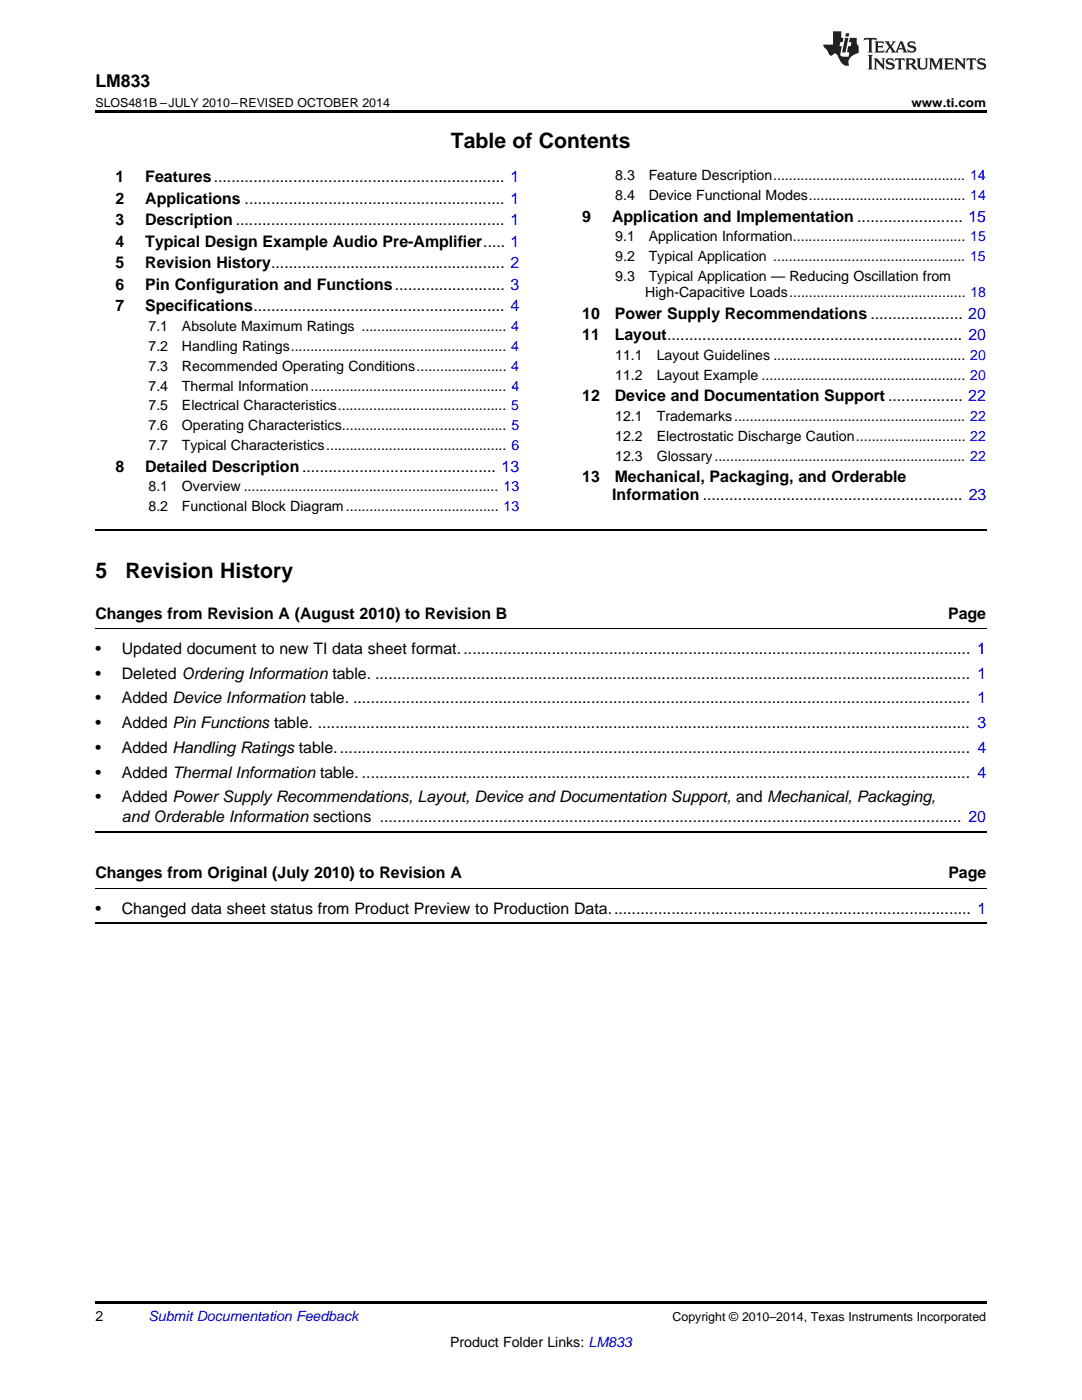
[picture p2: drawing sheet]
<svg xmlns="http://www.w3.org/2000/svg" width="216mm" height="279mm" viewBox="0 0 216 279" stroke-linecap="round" stroke-linejoin="round" font-family="sans-serif">
<defs><g id="words">
<g font-size="4.2">
<text x="90" y="29.6">Table of Contents</text>
<text x="19" y="115.3">5</text>
<text x="25" y="115.3">Revision History</text>
</g>
<text font-size="3.5" x="19" y="17.3">LM833</text>
<g font-size="3.2">
<text x="23" y="36.3">1</text>
<text x="23" y="40.6">2</text>
<text x="29" y="36.3">Features.................................................................. 1</text>
<text x="29" y="40.6">Applications ........................................................... 1</text>
<text x="23" y="44.9">3</text>
<text x="29" y="44.9">Description ............................................................. 1</text>
<text x="116.2" y="44.2">9</text>
<text x="122.1" y="44.2">Application and Implementation ........................ 15</text>
<text x="23" y="49.2">4</text>
<text x="23" y="53.6">5</text>
<text x="29" y="49.2">Typical Design Example Audio Pre-Amplifier..... 1</text>
<text x="29" y="53.6">Revision History..................................................... 2</text>
<text x="23" y="57.9">6</text>
<text x="29" y="57.9">Pin Configuration and Functions......................... 3</text>
<text x="23" y="62.2">7</text>
<text x="29" y="62.2">Specifications......................................................... 4</text>
<text x="116.2" y="63.6">10</text>
<text x="122.7" y="63.6">Power Supply Recommendations ..................... 20</text>
<text x="116.2" y="67.9">11</text>
<text x="122.7" y="67.9">Layout................................................................... 20</text>
<text x="116.2" y="80.1">12</text>
<text x="122.7" y="80.1">Device and Documentation Support ................. 22</text>
<text x="23" y="94.1">8</text>
<text x="29" y="94.1">Detailed Description............................................ 13</text>
<text x="116.2" y="96.2">13</text>
<text x="122.2" y="99.8">Information ........................................................... 23</text>
<text x="122.7" y="96.2">Mechanical, Packaging, and Orderable</text>
<text x="19" y="123.4">Changes from Revision A (August 2010) to Revision B</text>
<text x="189.2" y="123.4">Page</text>
<text x="19" y="130.5">•</text>
<text x="24.3" y="130.5">Updated document to new TI data sheet format.................................................................................................................... 1</text>
<text x="19" y="135.4">•</text>
<text x="24.3" y="135.4">Deleted Ordering Information table. ....................................................................................................................................... 1</text>
<text x="19" y="140.4">•</text>
<text x="24.3" y="140.4">Added Device Information table. ............................................................................................................................................ 1</text>
<text x="19" y="145.3">•</text>
<text x="24.3" y="145.3">Added Pin Functions table. .................................................................................................................................................... 3</text>
<text x="19" y="150.2">•</text>
<text x="19" y="155.2">•</text>
<text x="24.3" y="150.2">Added Handling Ratings table................................................................................................................................................ 4</text>
<text x="24.3" y="155.2">Added Thermal Information table. .......................................................................................................................................... 4</text>
<text x="19" y="160.1">•</text>
<text x="24.3" y="160.1">Added Power Supply Recommendations, Layout, Device and Documentation Support, and Mechanical, Packaging,</text>
<text x="24.3" y="164">and Orderable Information sections .................................................................................................................................... 20</text>
<text x="19" y="175.3">Changes from Original (July 2010) to Revision A</text>
<text x="189.2" y="175.3">Page</text>
<text x="19" y="182.4">•</text>
<text x="24.3" y="182.4">Changed data sheet status from Product Preview to Production Data.................................................................................. 1</text>
</g>
<g font-size="2.8">
<text x="122.8" y="36">8.3</text>
<text x="129.4" y="36">Feature Description................................................. 14</text>
<text x="122.8" y="39.9">8.4</text>
<text x="129.4" y="39.9">Device Functional Modes........................................ 14</text>
<text x="122.8" y="48.2">9.1</text>
<text x="122.8" y="52.1">9.2</text>
<text x="129.4" y="48.2">Application Information............................................ 15</text>
<text x="129.4" y="52.1">Typical Application ................................................. 15</text>
<text x="122.8" y="56.1">9.3</text>
<text x="128.8" y="59.3">High-Capacitive Loads............................................. 18</text>
<text x="129.4" y="56.1">Typical Application — Reducing Oscillation from</text>
<text x="29.6" y="66.1">7.1</text>
<text x="29.6" y="70.1">7.2</text>
<text x="36.3" y="66.1">Absolute Maximum Ratings ..................................... 4</text>
<text x="36.3" y="70.1">Handling Ratings....................................................... 4</text>
<text x="122.8" y="71.8">11.1</text>
<text x="131" y="71.8">Layout Guidelines ................................................. 20</text>
<text x="29.6" y="74">7.3</text>
<text x="29.6" y="78">7.4</text>
<text x="36.3" y="74">Recommended Operating Conditions....................... 4</text>
<text x="36.3" y="78">Thermal Information.................................................. 4</text>
<text x="122.8" y="75.8">11.2</text>
<text x="131" y="75.8">Layout Example .................................................... 20</text>
<text x="29.6" y="81.9">7.5</text>
<text x="36.3" y="81.9">Electrical Characteristics........................................... 5</text>
<text x="29.6" y="85.9">7.6</text>
<text x="29.6" y="89.8">7.7</text>
<text x="36.3" y="85.9">Operating Characteristics.......................................... 5</text>
<text x="36.3" y="89.8">Typical Characteristics.............................................. 6</text>
<text x="122.8" y="84">12.1</text>
<text x="122.8" y="88">12.2</text>
<text x="131" y="84">Trademarks........................................................... 22</text>
<text x="131" y="88">Electrostatic Discharge Caution............................ 22</text>
<text x="122.8" y="91.9">12.3</text>
<text x="131" y="91.9">Glossary................................................................ 22</text>
<text x="29.6" y="98.1">8.1</text>
<text x="36.3" y="98.1">Overview ................................................................. 13</text>
<text x="29.6" y="102">8.2</text>
<text x="36.3" y="102">Functional Block Diagram....................................... 13</text>
<text x="19" y="263.6">2</text>
<text x="89.8" y="268.9">Product Folder Links: LM833</text>
</g>
<text font-size="2.8" fill="#0000c8" x="29.6" y="263.6">Submit Documentation Feedback</text>
<g font-size="2.5">
<text x="19" y="21.4">SLOS481B –JULY 2010–REVISED OCTOBER 2014</text>
<text x="181.9" y="21.4">www.ti.com</text>
<text x="134.2" y="263.6">Copyright © 2010–2014, Texas Instruments Incorporated</text>
</g>
</g></defs>
<path d="M19 22h177.8v.5h-177.8zM19 259.7h177.8v.5h-177.8z" fill="#000"/>
<path d="M19 105.7h177.8M19 165.9h177.8M19 184.3h177.8" fill="none" stroke="#000" stroke-width=".35"/>
<path d="M19 125.5h177.8M19 177.4h177.8" fill="none" stroke="#000" stroke-width=".2"/>
<g fill="#231f20">
<path d="M172.5 7.6l-.1 .5 .4-.2h.6v.1v2.1l-.2 .4h.9l-.2-.4v-2.1l.1-.1h.5l.5 .2-.2-.5zM174.5 8.3l.2 .3v1.5l-.2 .4h1.8l.2-.6a1.04 1.04 0 0 1-1.3 .2v-.7h.6l.3 .2v-.6l-.3 .2h-.6v-.6l.8-.1 .4 .3-.2-.5zM176.5 8.3l.9 1.1-.9 1.1h.8l-.2-.2 .4-.7 .5 .7-.2 .2h1.5l-.2-.2 .2-.4h.9l.1 .4-.2 .2h1l-.3-.3-.7-1.9h-.5l-.9 2-.8-1 .9-1h-.8l.1 .3-.4 .5-.3-.6 .1-.2zM179.7 8.6l.4 1h-.7zM181.3 8.4a.63 .63 0 0 0-.2 .7 .63 .63 0 0 0 .6 .4l.6 .2 .1 .2a.75 .75 0 0 1-.7 .4 .75 .75 0 0 1-.6-.5l.1 .7 .1-.1a1.11 1.11 0 0 0 1.5-.6 1.13 1.13 0 0 0-1.2-.8l-.1-.4a1.04 1.04 0 0 1 1.2 .2l-.2-.5-.2 .1-.4-.2zM173.2 10.9l.2 .4v2.2l-.2 .4h1l-.3-.4v-2.2l.3-.4zM174.3 11.6l.3 .4v1.5l-.3 .4h.8l-.2-.4v-1.3l1.5 1.7v-1.9l.2-.4h-.7l.2 .4v.9l-1.1-1.3zM177 11.8a.62 .62 0 0 0-.2 .7 .62 .62 0 0 0 .6 .4l.6 .1 .1 .3a.76 .76 0 0 1-.7 .3 .76 .76 0 0 1-.7-.4l.2 .7 .1-.1a1.11 1.11 0 0 0 1.5-.6 1.13 1.13 0 0 0-1.2-.8l-.1-.4a1.04 1.04 0 0 1 1.2 .2l-.2-.6-.2 .1-.5-.1zM178.7 11.6l-.2 .6a.61 .61 0 0 1 .8-.3v1.6l-.2 .4h.9l-.2-.4v-1.6a.63 .63 0 0 1 .7 .3l-.1-.6zM180.6 11.6l.3 .4v1.5l-.3 .4h1l-.2-.2-.1-.8 .6 .2a.76 .76 0 0 0 1.2 .7l-1-1a.58 .58 0 0 0 .6-.5 .58 .58 0 0 0-.5-.6zM181.4 11.9h.1a.45 .45 0 0 1 .5 .1 .45 .45 0 0 1 .1 .5l-.8 .2zM182.9 11.6l.2 .2a2.17 2.17 0 0 0 .3 1.9 .99 .99 0 0 0 1.6-.6v-1.1l.2-.4h-.7l.2 .2a1.92 1.92 0 0 1-.2 1.8 .6 .6 0 0 1-.9-.5v-1.1l.2-.4zM185.4 11.6l.2 .4v1.5l-.2 .4h.7l-.2-.4v-1.4l.8 1.8 .8-1.8v1.4l-.2 .4h.9l-.2-.4v-1.5l.2-.4h-.8l-.6 1.5-.6-1.5zM188.4 11.6l.2 .4v1.5l-.2 .4h1.8l.1-.6a1.04 1.04 0 0 1-1.2 .1v-.6h.5l.4 .2v-.6l-.4 .2h-.5v-.7h.8l.3 .3-.1-.6zM190.5 11.6l.2 .4v1.5l-.2 .4h.7l-.2-.4v-1.3l1.5 1.7v-1.9l.2-.4h-.7l.2 .4v.9l-1.1-1.3zM192.9 11.6l-.1 .6a.61 .61 0 0 1 .7-.3l.1 1.6-.3 .4h1l-.3-.4 .1-1.6a.63 .63 0 0 1 .7 .3l-.1-.6zM195.2 11.8a.62 .62 0 0 0-.2 .7 .62 .62 0 0 0 .6 .4l.6 .1 .1 .3a.76 .76 0 0 1-.7 .3 .76 .76 0 0 1-.6-.4l.1 .7 .1-.1a1.11 1.11 0 0 0 1.6-.6 1.13 1.13 0 0 0-1.3-.8l-.1-.4a1.04 1.04 0 0 1 1.2 .2l-.1-.6-.2 .1-.5-.1z"/>
<path d="M166.2 6.3v2.6h-1.9v.4l.8 .9a.91 .91 0 0 0 1 .8 .56 .56 0 0 1 .5-.3 .56 .56 0 0 1 .5 .3l.4 .8a1.53 1.53 0 0 0 1.9 1.2 1.54 1.54 0 0 1 1-2.1l.9-.3v-1.4a1.52 1.52 0 0 1-.4-1.6h-1.3l-.2 .8h.5l-.2 .8h-.5l-.1 1v.2l.4 .1-.2 .8a1.93 1.93 0 0 1-1.6-.3l.3-1.8h-.5l.2-.8h.4l.2-.8h-.4v-1.3zM168.6 7.6l-.6 2.9h.7l.6-2.9zM168.8 6.6l-.1 .7h.6l.2-.7z"/>
</g>
<use href="#words"/>
</svg>
